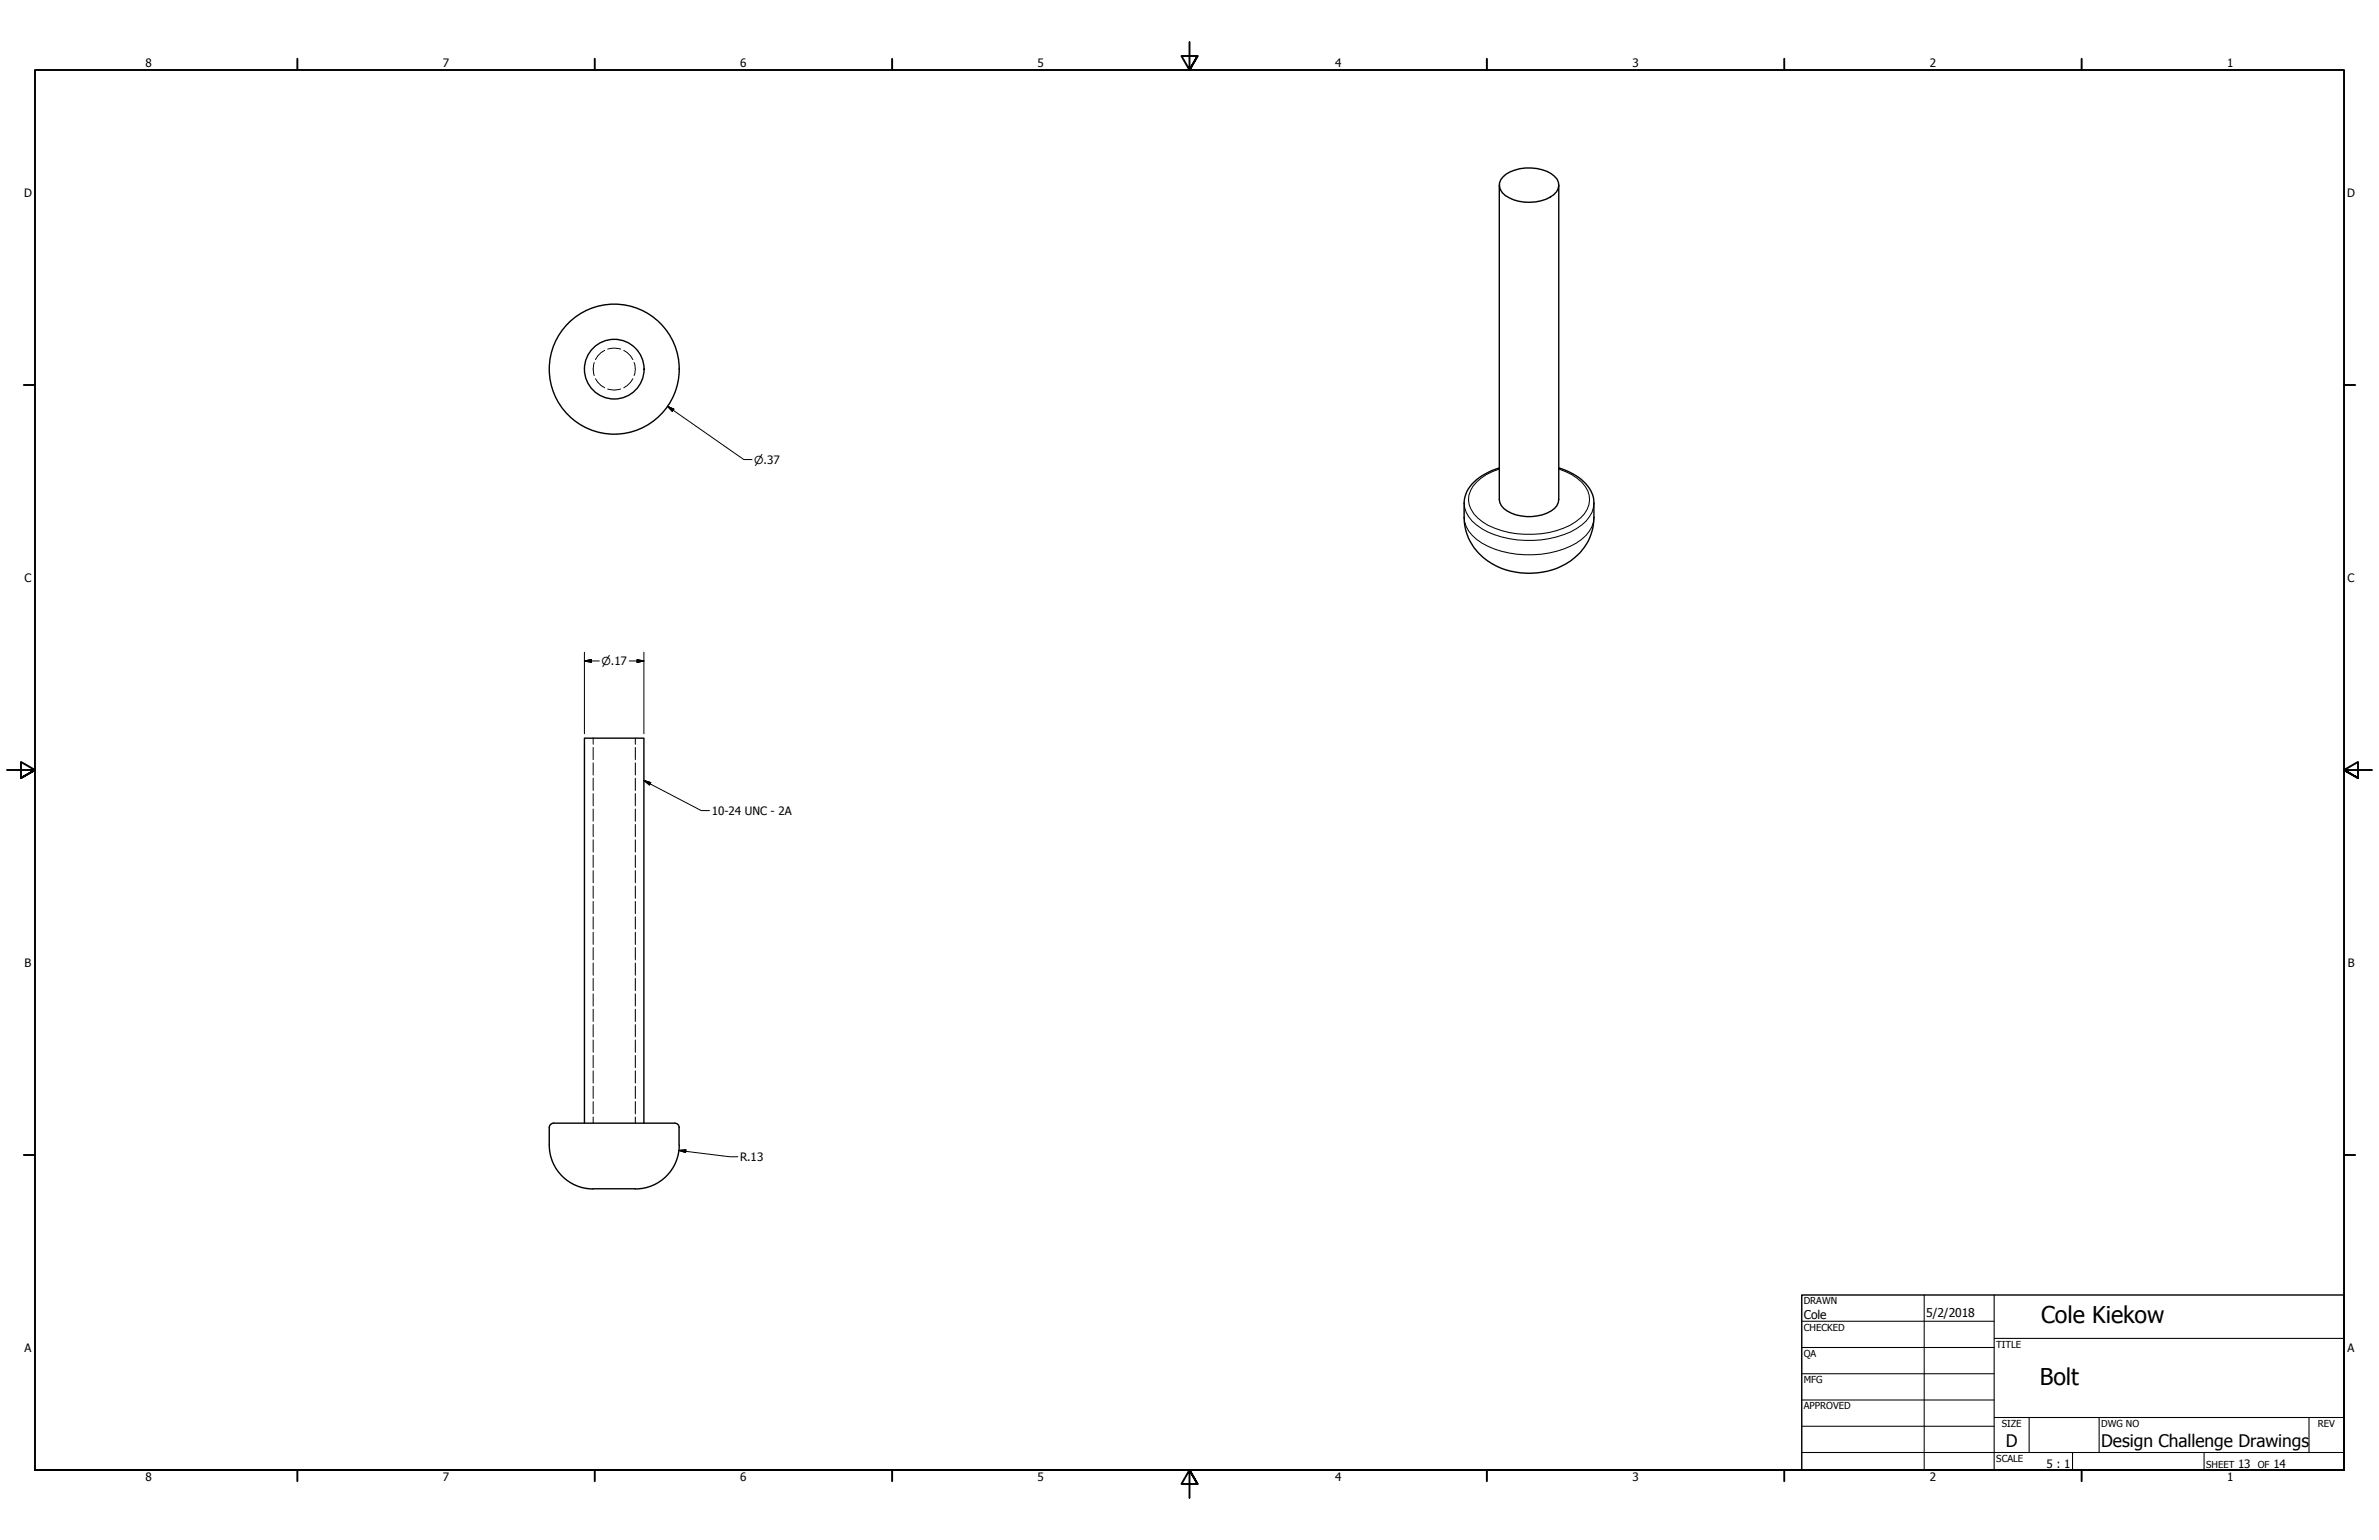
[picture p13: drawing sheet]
<svg xmlns="http://www.w3.org/2000/svg" width="864mm" height="559mm" viewBox="0 0 864 559" stroke-linecap="round" stroke-linejoin="round" font-family="sans-serif">
<defs><g id="words">
<g font-size="8.4">
<text x="740.9" y="480">Cole Kiekow</text>
<text x="740.5" y="502.7">Bolt</text>
</g>
<g font-size="6.3">
<text x="728.1" y="524.9">D</text>
<text x="762.8" y="525">Design Challenge Drawings</text>
</g>
<g font-size="4.4">
<text x="654.8" y="478.6">Cole</text>
<text x="699.3" y="478">5/2/2018</text>
</g>
<g font-size="4.2">
<text x="52.8" y="24.4">8</text>
<text x="160.8" y="24.4">7</text>
<text x="268.7" y="24.4">6</text>
<text x="376.7" y="24.4">5</text>
<text x="484.6" y="24.4">4</text>
<text x="592.6" y="24.4">3</text>
<text x="700.5" y="24.4">2</text>
<text x="808.5" y="24.4">1</text>
<text x="8.8" y="71.4">D</text>
<text x="852" y="71.4">D</text>
<text x="8.9" y="211.1">C</text>
<text x="852.2" y="211.1">C</text>
<text x="258.4" y="295.7">10-24 UNC - 2A</text>
<text x="9" y="350.8">B</text>
<text x="852.2" y="350.8">B</text>
<text x="268.7" y="421.3">R.13</text>
<text x="8.9" y="490.5">A</text>
<text x="852.2" y="490.5">A</text>
<text x="742.9" y="532.6">5 : 1</text>
<text x="812.4" y="532.6">13</text>
<text x="825.2" y="532.6">14</text>
<text x="52.8" y="537.5">8</text>
<text x="160.8" y="537.5">7</text>
<text x="268.7" y="537.5">6</text>
<text x="376.7" y="537.5">5</text>
<text x="484.6" y="537.5">4</text>
<text x="592.6" y="537.5">3</text>
<text x="700.5" y="537.5">2</text>
<text x="808.5" y="537.5">1</text>
</g>
<g font-size="4">
<text x="273.8" y="168.2">⌀.37</text>
<text x="218.3" y="241.3">⌀.17</text>
</g>
<g font-size="3.5">
<text x="654.8" y="473.2">DRAWN</text>
<text x="654.8" y="482.8">CHECKED</text>
<text x="724.7" y="488.9">TITLE</text>
<text x="654.8" y="492.3">QA</text>
<text x="654.8" y="501.8">MFG</text>
<text x="654.8" y="511.4">APPROVED</text>
<text x="726.7" y="517.7">SIZE</text>
<text x="762.8" y="517.7">DWG NO</text>
<text x="841.4" y="517.7">REV</text>
<text x="724.7" y="530.4">SCALE</text>
<text x="800.9" y="532.6">SHEET</text>
<text x="819.7" y="532.6">OF</text>
</g>
</g></defs>
<!-- layer: Visible (ANSI) -->
<g fill="none" stroke="#000" stroke-width=".51">
<path d="M544.3 67.2v114a5.8 5.8 0 0 0 4.3 5 16.1 16.1 0 0 0 15.7-1.7l.8-1 .7-2.3v-114M545.6 64.2a15.3 15.3 0 0 1 18.7-.3 4.2 4.2 0 0 1-.3 6.8 15.6 15.6 0 0 1-18.7-.8 4.1 4.1 0 0 1 .3-5.7zM544.3 169.8a19 19 0 0 0-11.9 8.6l-.7 2.1a33.1 33.1 0 0 0-.1 8.8 20.3 20.3 0 0 0 15.1 17.5 26.9 26.9 0 0 0 26.8-6.2 18.9 18.9 0 0 0 5.1-12.9v-5.2a12.8 12.8 0 0 0-7.6-10.5l-5.2-2.2M199.4 409.1v6.4M199.4 415.5a15.9 15.9 0 0 0 15.9 15.9M199.4 409.2l.5-1.2 1.1-.5h44l1.1 .5 .5 1.2M212.2 407.5v-139.7h21.5v139.7M246.5 409.1v6.4M246.6 415.5a15.9 15.9 0 0 1-15.9 15.9M215.3 431.4h15.3"/>
<circle cx="223" cy="134" r="23.6"/>
<circle cx="223" cy="134" r="10.8"/>
</g>
<!-- layer: Hidden Narrow (ANSI) -->
<g fill="none" stroke="#000" stroke-width=".36">
<path d="M215.7 131.6a7.4 7.4 0 0 0 0 4.7M216.2 137.4l2 2.5 1.3 .8M219.5 127.1l-1.3 .9-1.2 1.2-.8 1.3M220.6 126.7a7.4 7.4 0 0 1 4.7 0M226.4 127.1l2.5 2.1 .8 1.3M229.7 137.4l-2 2.5-1.3 .8M230.2 131.6a6.4 6.4 0 0 1 0 4.7M220.6 141.2a7.4 7.4 0 0 0 4.7 0M215.3 267.8v2.3M215.3 271.2v4.5M215.3 276.8v4.4M230.6 267.8v2.3"/>
<path d="M230.6 271.2v4.5M230.6 276.8v4.4M215.3 282.4v4.4M215.3 288v4.4M215.3 293.6v4.4M215.3 299.1v4.5M230.6 282.4v4.4M230.6 288v4.4M230.6 293.6v4.4M230.6 299.1v4.5M215.3 304.7v4.5M215.3 310.3v4.5"/>
<path d="M215.3 315.9v4.5M230.6 304.7v4.5M230.6 310.3v4.5M230.6 315.9v4.5M215.3 321.5v4.4M215.3 327.1v4.4M215.3 332.7v4.4M215.3 338.3v4.4M230.6 321.5v4.4M230.6 327.1v4.4M230.6 332.7v4.4M230.6 338.3v4.4"/>
<path d="M215.3 343.9v4.4M215.3 349.4v4.5M215.3 355v4.5M230.6 343.9v4.4M230.6 349.4v4.5M230.6 355v4.5M215.3 360.6v4.5M215.3 366.2v4.4M215.3 371.8v4.4M215.3 377.4v4.4M230.6 360.6v4.5M230.6 366.2v4.4"/>
<path d="M230.6 371.8v4.4M230.6 377.4v4.4M215.3 383v4.4M215.3 388.6v4.4M215.3 394.1v4.5M215.3 399.7v4.5M230.6 383v4.4M230.6 388.6v4.4M230.6 394.1v4.5M230.6 399.7v4.5M215.3 405.3v2.2M230.6 405.3v2.2"/>
</g>
<!-- layer: Visible Narrow (ANSI) -->
<path d="M544.3 170.2a16.5 16.5 0 0 0-10.5 7.9 8.3 8.3 0 0 0 2.6 9.9 26.8 26.8 0 0 0 17.2 5.9 28.9 28.9 0 0 0 20.1-5.9 8.4 8.4 0 0 0 .5-13.1 20.3 20.3 0 0 0-8.4-4.7M531.5 182.5a11.5 11.5 0 0 0 6.4 9.3 36.6 36.6 0 0 0 34.4 0 11.6 11.6 0 0 0 6.3-9.3M531.5 187.7a11.5 11.5 0 0 0 6.4 9.3 36.6 36.6 0 0 0 34.4 0 11.6 11.6 0 0 0 6.3-9.3" fill="none" stroke="#000" stroke-width=".38"/>
<!-- layer: Border (ANSI) -->
<g fill="none" stroke="#000" stroke-width=".7">
<path d="M431.8 15.2v10.2l-2.9-5.1h5.8l-2.9 5.1 2.9-5.1M107.9 21.3v4.1M215.9 21.3v4.1M323.8 21.3v4.1M539.8 21.3v4.1M647.7 21.3v4.1M755.6 21.3v4.1M8.6 139.7h4.1M850.9 139.7h4.1M2.5 279.4h10.2l-5.1-2.9v5.8l5.1-2.9-5.1 2.9M861.1 279.4h-10.2l5.1-2.9v5.8l-5.1-2.9 5.1 2.9M8.6 419.1h4.1"/>
<path d="M850.9 419.1h4.1M12.7 533.4v-508h838.2v508h-838.2h838.2M107.9 533.4v4.1M215.9 533.4v4.1M323.8 533.4v4.1M434.7 538.5l-2.9-5.1 2.9 5.1h-5.8l2.9-5.1v10.2M539.8 533.4v4.1M647.7 533.4v4.1M755.6 533.4v4.1"/>
</g>
<!-- layer: Title (ANSI) -->
<g fill="none" stroke="#000" stroke-width=".38">
<path d="M654 479.4h69.9M698.5 469.9v63.5M723.9 469.9v63.5M654 488.9h69.9M654 498.5h69.9M723.9 485.6h127M654 508h69.9M654 517.5h69.9M723.9 514.3h127M736.6 514.3v12.7M762 514.3v12.7M838.2 514.3v12.7"/>
<path d="M654 527h196.9M752.3 527v6.4M800.1 527v6.4"/>
</g>
<path d="M654 469.9h196.9v63.5h-196.9z" fill="none" stroke="#000" stroke-width=".51"/>
<!-- layer: Dimension (ANSI) -->
<path d="M242.3 147.4l2.3 1.1-.6 .8zM242.3 147.4l27.7 19.4h3M212.2 239.8l2.5-.5v1zM212.2 239.8h5.4M212.2 236.7v29.6M228.4 239.8h5.3M231.3 239.3l2.4 .5-2.4 .5zM233.7 236.7v29.6M246.4 417.4l2.6-.1-.1 .9zM246.4 417.4l18.5 2.3h2.9" fill="none" stroke="#000" stroke-width=".36"/>
<path d="M242.3 147.4l2.3 1.1zM242.3 147.4l2.3 1.1-.6 .8zM212.2 239.8l2.5-.5zM212.2 239.8l2.5-.5v1zM231.3 240.3l2.4-.5zM231.3 239.3l2.4 .5-2.4 .5zM246.4 417.4l2.6-.1zM246.4 417.4l2.6-.1-.1 .9z" fill="#000" stroke="#000" stroke-width=".36"/>
<!-- layer: Symbol (ANSI) -->
<path d="M233.7 283.2l2.5 .8-.4 .9zM233.7 283.2l20.9 10.9h3" fill="none" stroke="#000" stroke-width=".36"/>
<path d="M233.7 283.2l2.5 .8zM233.7 283.2l2.5 .8-.4 .9z" fill="#000" stroke="#000" stroke-width=".36"/>
<use href="#words"/>
</svg>
